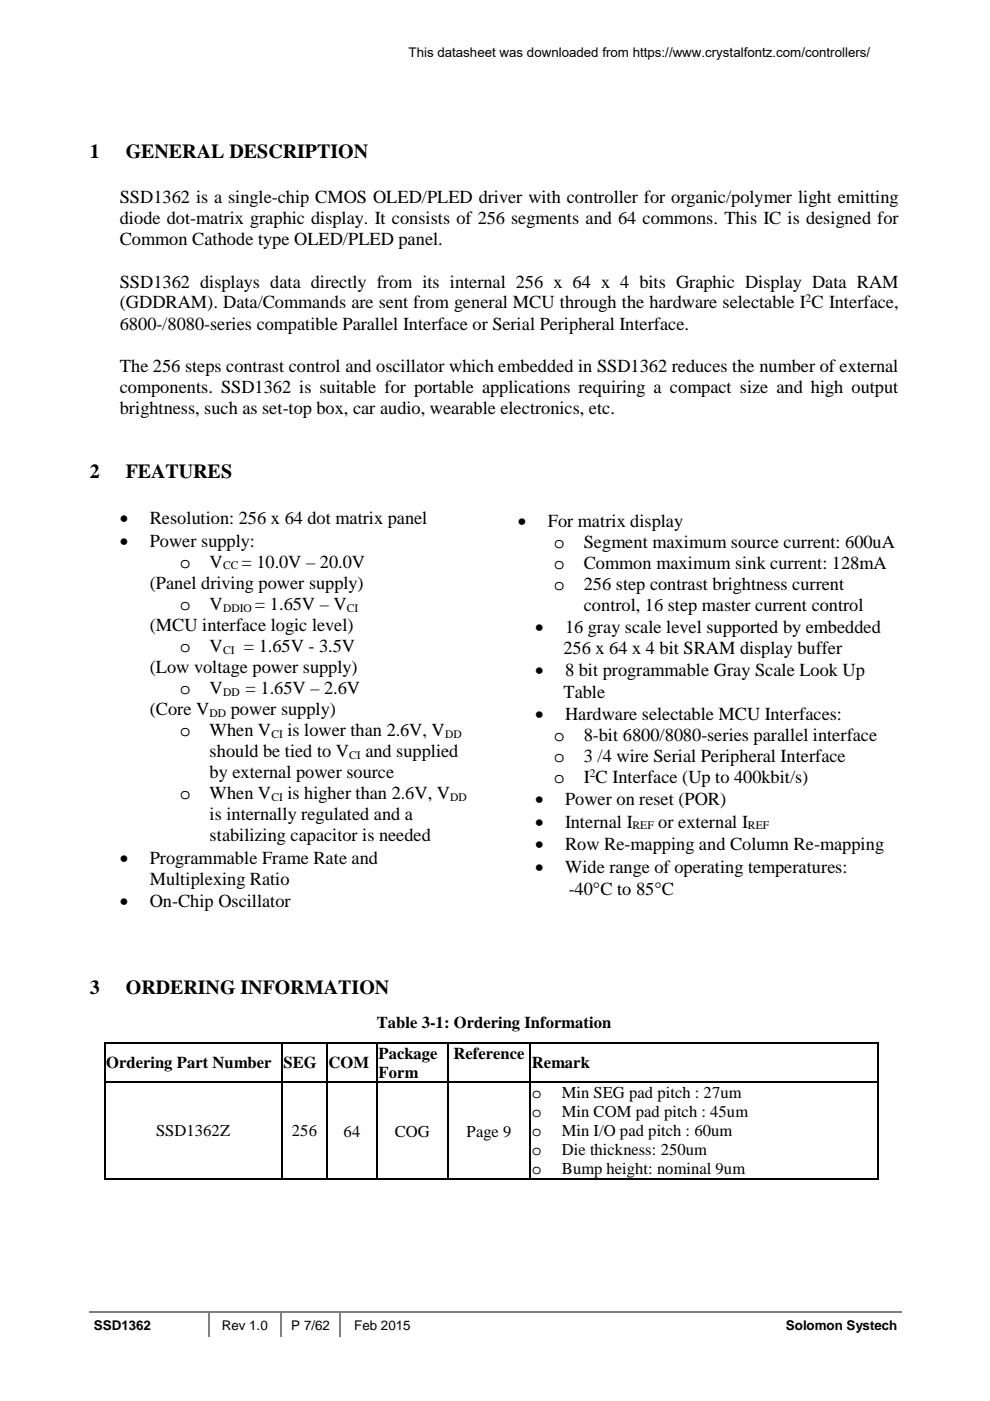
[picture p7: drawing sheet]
<svg xmlns="http://www.w3.org/2000/svg" width="210mm" height="297mm" viewBox="0 0 210 297" stroke-linecap="round" stroke-linejoin="round" font-family="sans-serif">
<defs><g id="words">
<g font-size="4.2">
<text x="19" y="33.5">1</text>
<text x="26.7" y="33.5">GENERAL DESCRIPTION</text>
<text x="19.1" y="101.3">2</text>
<text x="26.7" y="101.3">FEATURES</text>
<text x="19" y="210.7">3</text>
<text x="26.7" y="210.7">ORDERING INFORMATION</text>
</g>
<g font-size="3.9">
<text x="25.4" y="43.1">SSD1362 is a single-chip CMOS OLED/PLED driver with controller for organic/polymer light emitting</text>
<text x="25.4" y="47.6">diode dot-matrix graphic display. It consists of 256 segments and 64 commons. This IC is designed for</text>
<text x="25.4" y="52">Common Cathode type OLED/PLED panel.</text>
<text x="25.4" y="61">SSD1362 displays data directly from its internal 256 x 64 x 4 bits Graphic Display Data RAM</text>
<text x="25.4" y="65.4">(GDDRAM). Data/Commands are sent from general MCU through the hardware selectable I C Interface,</text>
<text x="25.4" y="69.9">6800-/8080-series compatible Parallel Interface or Serial Peripheral Interface.</text>
<text x="25.4" y="78.8">The 256 steps contrast control and oscillator which embedded in SSD1362 reduces the number of external</text>
<text x="25.4" y="83.3">components. SSD1362 is suitable for portable applications requiring a compact size and high output</text>
<text x="25.4" y="87.7">brightness, such as set-top box, car audio, wearable electronics, etc.</text>
<text x="25.4" y="111.2">•</text>
<text x="31.8" y="111.2">Resolution: 256 x 64 dot matrix panel</text>
<text x="109.8" y="111.6">•</text>
<text x="116.2" y="111.6">For matrix display</text>
<text x="25.4" y="115.9">•</text>
<text x="31.8" y="115.9">Power supply:</text>
<text x="117.4" y="116.1">o</text>
<text x="123.8" y="116.1">Segment maximum source current: 600uA</text>
<text x="31.8" y="124.9">(Panel driving power supply)</text>
<text x="38.1" y="120.4">o</text>
<text x="44.5" y="120.4">V</text>
<text x="51.2" y="120.4">= 10.0V – 20.0V</text>
<text x="117.4" y="120.6">o</text>
<text x="117.4" y="125.1">o</text>
<text x="123.8" y="120.6">Common maximum sink current: 128mA</text>
<text x="123.8" y="125.1">256 step contrast brightness current</text>
<text x="38.1" y="129.3">o</text>
<text x="44.5" y="129.3">V</text>
<text x="54.1" y="129.3">= 1.65V – V</text>
<text x="123.8" y="129.5">control, 16 step master current control</text>
<text x="31.7" y="133.8">(MCU interface logic level)</text>
<text x="113.4" y="134.2">•</text>
<text x="119.8" y="134.2">16 gray scale level supported by embedded</text>
<text x="31.7" y="142.7">(Low voltage power supply)</text>
<text x="38.1" y="138.3">o</text>
<text x="44.5" y="138.3">V</text>
<text x="51.7" y="138.3">= 1.65V - 3.5V</text>
<text x="113.4" y="143.4">•</text>
<text x="119.5" y="138.7">256 x 64 x 4 bit SRAM display buffer</text>
<text x="119.8" y="143.4">8 bit programmable Gray Scale Look Up</text>
<text x="38.1" y="147.2">o</text>
<text x="44.5" y="147.2">V</text>
<text x="52.1" y="147.2">= 1.65V – 2.6V</text>
<text x="119.5" y="147.9">Table</text>
<text x="31.8" y="151.6">(Core V</text>
<text x="48.9" y="151.6">power supply)</text>
<text x="113.4" y="152.7">•</text>
<text x="119.8" y="152.7">Hardware selectable MCU Interfaces:</text>
<text x="38.1" y="156.1">o</text>
<text x="44.4" y="160.5">should be tied to V</text>
<text x="44.5" y="156.1">When V</text>
<text x="61" y="156.1">is lower than 2.6V, V</text>
<text x="77.5" y="160.5">and supplied</text>
<text x="117.4" y="157.1">o</text>
<text x="117.4" y="161.6">o</text>
<text x="123.8" y="157.1">8-bit 6800/8080-series parallel interface</text>
<text x="123.8" y="161.6">3 /4 wire Serial Peripheral Interface</text>
<text x="44.5" y="165">by external power source</text>
<text x="117.4" y="166">o</text>
<text x="123.8" y="166">I C Interface (Up to 400kbit/s)</text>
<text x="38.1" y="169.5">o</text>
<text x="44.4" y="173.9">is internally regulated and a</text>
<text x="44.5" y="169.5">When V</text>
<text x="61" y="169.5">is higher than 2.6V, V</text>
<text x="113.4" y="170.8">•</text>
<text x="119.8" y="170.8">Power on reset (POR)</text>
<text x="44.4" y="178.4">stabilizing capacitor is needed</text>
<text x="113.4" y="175.5">•</text>
<text x="119.8" y="175.5">Internal I</text>
<text x="139.6" y="175.5">or external I</text>
<text x="25.4" y="183.1">•</text>
<text x="31.8" y="183.1">Programmable Frame Rate and</text>
<text x="113.4" y="185">•</text>
<text x="113.4" y="180.3">•</text>
<text x="119.8" y="185">Wide range of operating temperatures:</text>
<text x="119.8" y="180.3">Row Re-mapping and Column Re-mapping</text>
<text x="31.8" y="187.6">Multiplexing Ratio</text>
<text x="120.6" y="189.8">-40°C to 85°C</text>
<text x="25.4" y="192.3">•</text>
<text x="31.8" y="192.3">On-Chip Oscillator</text>
</g>
<g font-size="3.5">
<text x="79.9" y="218.1">Table 3-1: Ordering Information</text>
<text x="22.5" y="226.5">Ordering Part Number</text>
<text x="60.1" y="226.5">SEG</text>
<text x="69.7" y="226.5">COM</text>
<text x="80.3" y="224.5">Package</text>
<text x="96.1" y="224.5">Reference</text>
<text x="112.8" y="226.5">Remark</text>
<text x="80.3" y="228.5">Form</text>
<text x="112.8" y="232.7">o</text>
<text x="119.1" y="232.7">Min SEG pad pitch : 27um</text>
<text x="112.8" y="236.8">o</text>
<text x="119.1" y="236.8">Min COM pad pitch : 45um</text>
<text x="33.1" y="240.9">SSD1362Z</text>
<text x="61.9" y="240.9">256</text>
<text x="72.9" y="241">64</text>
<text x="83.7" y="241">COG</text>
<text x="98.9" y="241">Page 9</text>
<text x="112.8" y="240.9">o</text>
<text x="112.8" y="244.9">o</text>
<text x="119.1" y="240.9">Min I/O pad pitch : 60um</text>
<text x="119.1" y="244.9">Die thickness: 250um</text>
<text x="112.8" y="249">o</text>
<text x="119.1" y="249">Bump height: nominal 9um</text>
</g>
<g font-size="2.8">
<text x="86.6" y="12.1">This datasheet was downloaded from https://www.crystalfontz.com/controllers/</text>
<text x="19.9" y="281.9">SSD1362</text>
<text x="47" y="281.9">Rev 1.0</text>
<text x="61.8" y="281.9">P 7/62</text>
<text x="75.1" y="281.9">Feb 2015</text>
<text x="166.6" y="281.9">Solomon Systech</text>
</g>
<g font-size="2.5">
<text x="170.8" y="64">2</text>
<text x="47.3" y="120.7">CC</text>
<text x="47.3" y="129.7">DDIO</text>
<text x="73.5" y="129.7">CI</text>
<text x="47.3" y="138.6">CI</text>
<text x="47.3" y="147.5">DD</text>
<text x="44.4" y="152">DD</text>
<text x="57.5" y="156.4">CI</text>
<text x="74" y="160.9">CI</text>
<text x="94.4" y="156.4">DD</text>
<text x="125" y="164.6">2</text>
<text x="57.5" y="169.8">CI</text>
<text x="95.5" y="169.8">DD</text>
<text x="134.1" y="175.9">REF</text>
<text x="158.6" y="175.9">REF</text>
</g>
</g></defs>
<path d="M18.9 278.3h25.2" fill="none" stroke="#808080" stroke-width=".34"/>
<path d="M44.1 278.1h.3v.3h-.3z" fill="#808080"/>
<path d="M44.4 278.3h14.9" fill="none" stroke="#808080" stroke-width=".34"/>
<path d="M59.3 278.1h.3v.3h-.3z" fill="#808080"/>
<path d="M59.6 278.3h12.4" fill="none" stroke="#808080" stroke-width=".34"/>
<path d="M72 278.1h.3v.3h-.3z" fill="#808080"/>
<path d="M72.3 278.3h17.7" fill="none" stroke="#808080" stroke-width=".34"/>
<path d="M90 278.1h.3v.3h-.3z" fill="#808080"/>
<path d="M90.3 278.3h71.6" fill="none" stroke="#808080" stroke-width=".34"/>
<path d="M161.9 278.1h.4v.3h-.4z" fill="#808080"/>
<path d="M44.3 278.4v5.1M59.5 278.4v5.1M72.2 278.4v5.1M162.3 278.3h29" fill="none" stroke="#808080" stroke-width=".34"/>
<g fill="#000">
<path d="M22.1 220.9h.2v.3h-.2zM22.1 229.3h.2v.3h-.2zM59.6 220.9h.3v.3h-.3zM59.6 229.3h.3v.3h-.3zM69.2 220.9h.3v.3h-.3zM69.2 229.3h.3v.3h-.3zM79.8 220.9h.3v.3h-.3zM79.8 229.3h.3v.3h-.3zM94.8 220.9h.3v.3h-.3zM94.8 229.3h.3v.3h-.3zM112.3 220.9h.3v.3h-.3zM112.3 229.3h.3v.3h-.3z"/>
<path d="M185.9 220.9h.3v.3h-.3zM185.9 229.3h.3v.3h-.3zM22.1 249.9h.2v.2h-.2zM59.6 249.9h.3v.2h-.3zM69.2 249.9h.3v.2h-.3zM79.8 249.9h.3v.2h-.3zM94.8 249.9h.3v.2h-.3zM112.3 249.9h.3v.2h-.3zM185.9 249.9h.3v.2h-.3z"/>
</g>
<g fill="none" stroke="#000" stroke-width=".25">
<path d="M22.2 221.2v8.1M22.2 229.6v20.3M22.3 221.1h37.3M22.3 229.4h37.3M59.7 221.2v8.1M59.7 229.6v20.3M59.9 221.1h9.3M59.9 229.4h9.3M69.3 221.2v8.1M69.3 229.6v20.3M69.5 221.1h10.3M69.5 229.4h10.3"/>
<path d="M79.9 221.2v8.1M79.9 229.6v20.3M80.1 221.1h14.7M80.1 229.4h14.7M95 221.2v8.1M95 229.6v20.3M95.1 221.1h17.2M95.1 229.4h17.2M112.4 221.2v8.1M112.4 229.6v20.3M112.6 221.1h73.3M112.6 229.4h73.3"/>
<path d="M186.1 221.2v8.1M186.1 229.6v20.3M22.3 250h37.3M59.9 250h9.3M69.5 250h10.3M80.1 250h14.7M95.1 250h17.2M112.6 250h73.3"/>
</g>
<use href="#words"/>
</svg>
